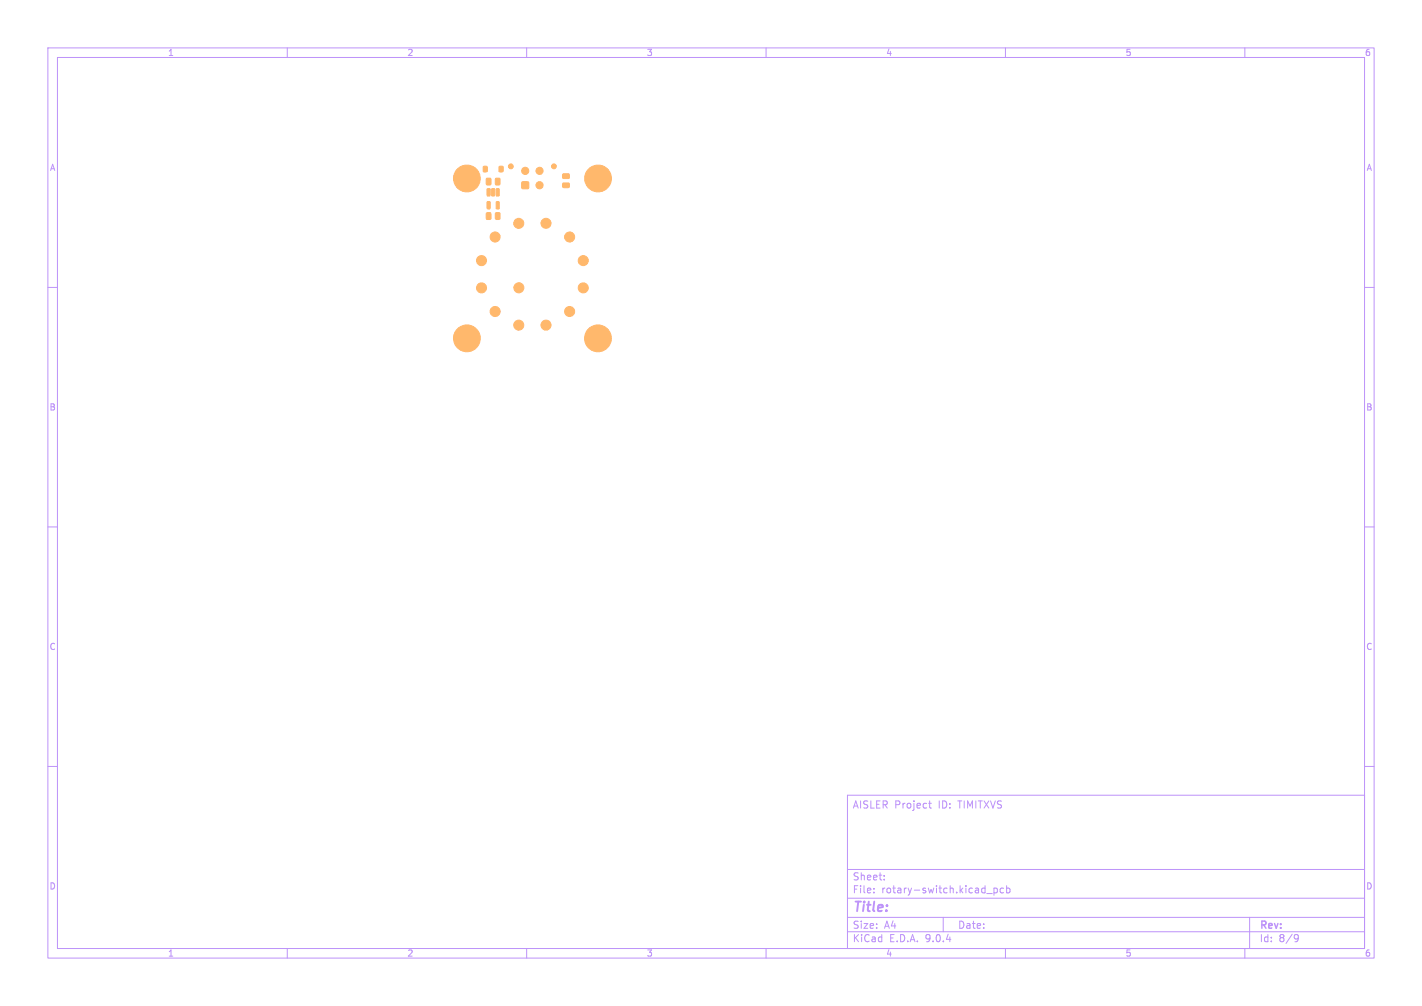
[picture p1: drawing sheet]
<svg xmlns="http://www.w3.org/2000/svg" width="297mm" height="210mm" viewBox="0 0 297 210" stroke-linecap="round" stroke-linejoin="round" font-family="sans-serif">
<defs><g id="words">
<text font-size="2.8" fill="#bd93f9" x="178" y="190.9">Title:</text>
<g font-size="2.1" fill="#bd93f9">
<text x="178" y="169">AISLER Project</text>
<text x="196" y="169">ID:</text>
<text x="200.2" y="169">TIMITXVS</text>
<text x="178" y="184">Sheet:</text>
<text x="178" y="186.7">File:</text>
<text x="184.1" y="186.7">rotary-switch.kicad_pcb</text>
<text x="178" y="196.9">KiCad</text>
<text x="178" y="194.1">Size:</text>
<text x="184.7" y="194.1">A4</text>
<text x="185.7" y="196.9">E.D.A.</text>
<text x="193.3" y="196.9">9.0.4</text>
<text x="200" y="194.1">Date:</text>
<text x="263" y="194.3">Rev:</text>
<text x="263" y="196.9">Id:</text>
<text x="267.1" y="196.9">8/9</text>
</g>
<g font-size="1.8" fill="#bd93f9">
<text x="35" y="11.9">1</text>
<text x="85" y="11.9">2</text>
<text x="135" y="11.9">3</text>
<text x="185" y="11.9">4</text>
<text x="235" y="11.9">5</text>
<text x="285" y="11.9">6</text>
<text x="10.3" y="35.9">A</text>
<text x="285.4" y="35.9">A</text>
<text x="10.3" y="85.9">B</text>
<text x="285.3" y="85.9">B</text>
<text x="10.3" y="135.9">C</text>
<text x="285.3" y="135.9">C</text>
<text x="10.3" y="185.9">D</text>
<text x="285.3" y="185.9">D</text>
<text x="35" y="199.9">1</text>
<text x="85" y="199.9">2</text>
<text x="135" y="199.9">3</text>
<text x="185" y="199.9">4</text>
<text x="235" y="199.9">5</text>
<text x="285" y="199.9">6</text>
</g>
</g></defs>
<g fill="none" stroke="#bd93f9" stroke-width=".21">
<path d="M10 10h277v190h-277zM12 12h273v186h-273zM60 10v2M110 10v2M160 10v2M210 10v2M260 10v2M10 60h2M285 60h2M10 110h2M285 110h2M10 160h2"/>
<path d="M177 166h108v32h-108zM194 167.7h.5M194.2 167.2v1.3l.3 .2M285 160h2M60 198v2M110 198v2M160 198v2M177 194.5h108M177 191.5h108M177 187.5h108M177 181.5h108M182.5 186.3v.1"/>
<path d="M182.5 185.5v.1M184.7 183.6v.1M184.7 182.8v.1M197 191.5v3M206.1 186.5h1.1M207.6 185.4v1.5M207.6 185.5l.4-.1 .3 .3-.1 .6h-.6M209.6 185.5l-.4-.1-.3 .3 .1 .6h.6M210 198v2M210.2 185.5l.5-.1 .3 .3-.2 .6h-.6M210.2 184.9v1.5M260 198v2"/>
<path d="M261 191.5v6.5M270.6 195.1l.5 .1a.99 .99 0 0 1-.4 1.4h-.2M271.2 195.7l-.3 .3h-.3"/>
</g>
<g fill="#ffb86c" stroke="#ffb86c" stroke-width=".21">
<path d="M101.6 44.4h.7l.2 .1v1.1l-.1 .2h-.6l-.2-.1z"/>
<path d="M103.5 44.4h.7l.2 .1v1.1l-.1 .2h-.6l-.2-.1z"/>
<path d="M101.6 37.2h.7l.2 .1v1.1l-.1 .2h-.6l-.2-.1z"/>
<path d="M103.5 37.2h.7l.2 .1v1.1l-.1 .2h-.6l-.2-.1z"/>
<path d="M117.6 38.3l1.2-.1 .1 .2v.6l-.2 .2h-1.1l-.1-.3z"/>
<path d="M117.6 36.4l1.2-.1 .1 .2v.6l-.2 .2h-1.1l-.1-.3z"/>
<path d="M101.8 39.4l.6 .1-.1 1.4-.6-.1z"/>
<path d="M102.7 39.4l.6 .1-.1 1.4-.5-.1z"/>
<path d="M103.7 39.4l.6 .1-.1 1.4-.6-.1z"/>
<path d="M103.7 42.1l.6 .1-.1 1.4-.6-.1z"/>
<path d="M101.8 42.1l.6 .1-.1 1.4-.6-.1z"/>
<path d="M101 34.8h.7v1h-.7z"/>
<path d="M104.3 34.8h.7v1h-.7z"/>
<path d="M109 38h1.4v1.3h-1.4z"/>
<circle cx="124.9" cy="37.3" r="2.8"/>
<circle cx="108.3" cy="67.9" r="1.05"/>
<circle cx="103.4" cy="65" r="1.05"/>
<circle cx="100.6" cy="60.1" r="1.05"/>
<circle cx="100.6" cy="54.4" r="1.05"/>
<circle cx="103.4" cy="49.5" r="1.05"/>
<circle cx="108.3" cy="46.6" r="1.05"/>
<circle cx="114" cy="46.6" r="1.05"/>
<circle cx="119" cy="49.5" r="1.05"/>
<circle cx="121.8" cy="54.4" r="1.05"/>
<circle cx="121.8" cy="60.1" r="1.05"/>
<circle cx="119" cy="65" r="1.05"/>
<circle cx="114" cy="67.9" r="1.05"/>
<circle cx="108.4" cy="60.1" r="1.05"/>
<circle cx="124.9" cy="70.6" r="2.8"/>
<circle cx="97.5" cy="37.3" r="2.8"/>
<circle cx="97.5" cy="70.6" r="2.8"/>
<circle cx="106.7" cy="34.7" r=".51"/>
<circle cx="115.7" cy="34.7" r=".51"/>
<circle cx="112.7" cy="38.7" r=".75"/>
<circle cx="109.7" cy="35.7" r=".75"/>
<circle cx="112.7" cy="35.7" r=".75"/>
</g>
<use href="#words"/>
</svg>
